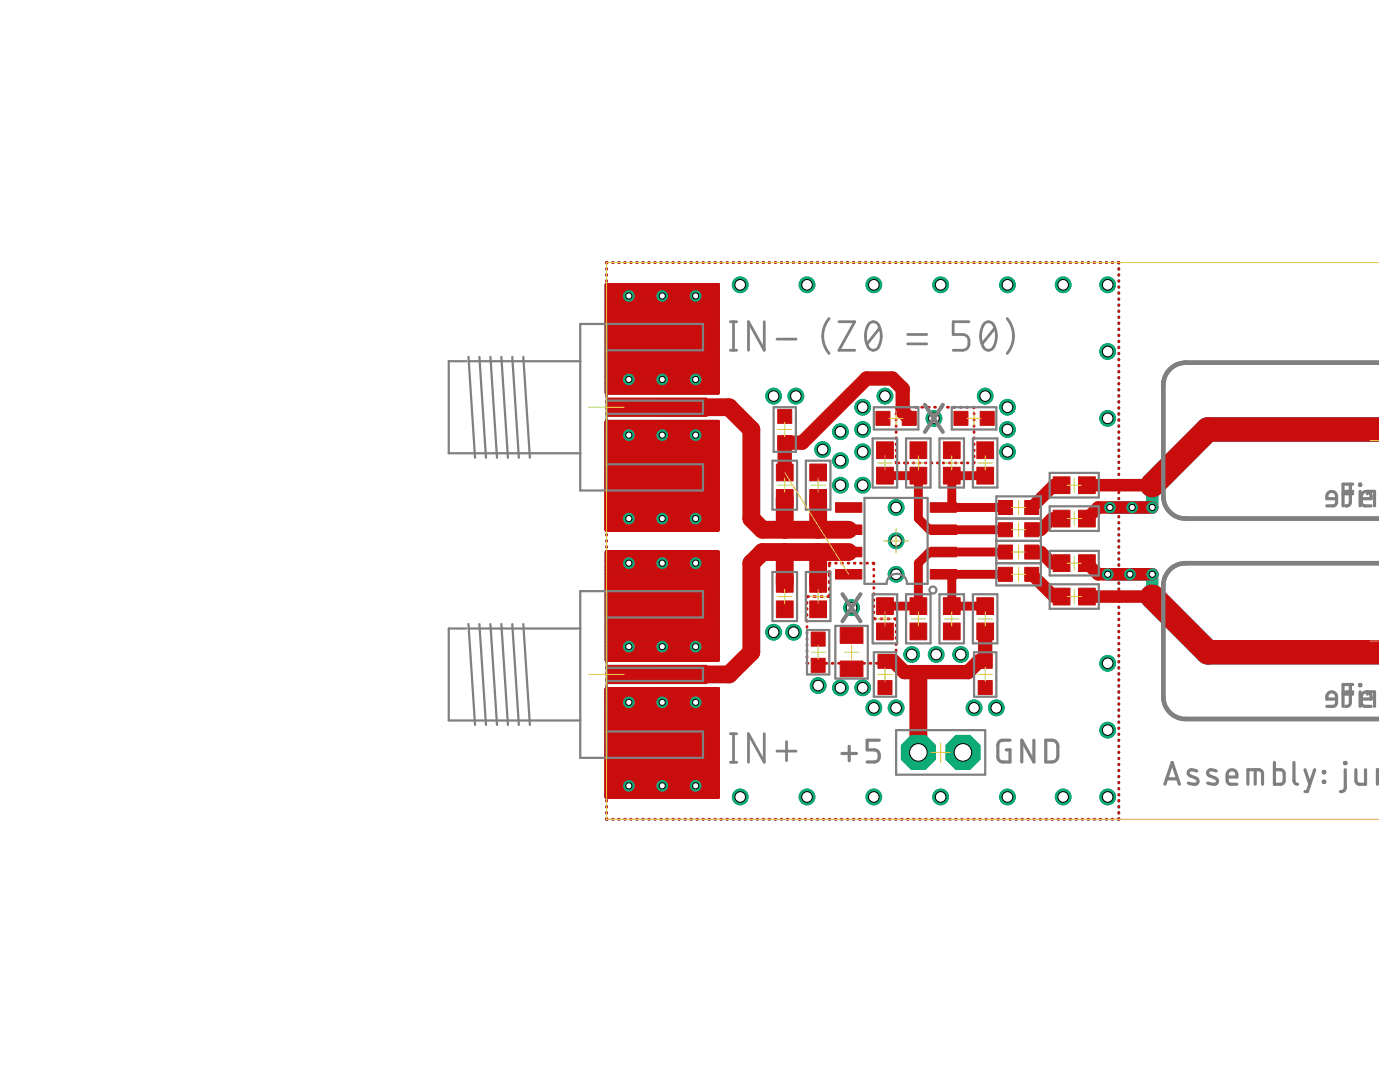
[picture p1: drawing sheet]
<svg xmlns="http://www.w3.org/2000/svg" width="279mm" height="216mm" viewBox="0 0 279 216" stroke-linecap="round" stroke-linejoin="round" font-family="sans-serif">
<path d="M273.4 87.9h1.9M273.4 127.9h1.9" fill="none" stroke="#afd134" stroke-width=".2"/>
<path d="M275.3 72.4h-38.7a4.5 4.5 0 0 0-4.4 4.4v22.2a4.5 4.5 0 0 0 4.4 4.5h38.7M275.3 112.4h-38.7a4.4 4.4 0 0 0-4.4 4.4v22.2a4.4 4.4 0 0 0 4.4 4.5h38.7" fill="none" stroke="#808080" stroke-width=".89"/>
<path d="M266.7 99.5h-1.9a1.02 1.02 0 0 1 .7-1.4 1.02 1.02 0 0 1 1.2 .9v1.2l-.3 .6-1.6 .1M268.5 98h1.5M269.5 96.6v3.9l-.3 .3-.7 .1M271.3 96.6h.3v.2h-.3zM271.4 98v2.9M272.9 98.5v-.5h1.4v2.9M266.7 139.5h-1.9a1.02 1.02 0 0 1 .7-1.4 1.02 1.02 0 0 1 1.2 .9v1.2l-.3 .6-.4 .1h-1.2M268.5 138h1.5M269.5 136.6v3.6a.79 .79 0 0 1-1 .7M271.3 136.6h.3v.2h-.3zM271.4 138v2.9M272.9 138.5v-.5h1.4v2.9" fill="none" stroke="#808080" stroke-width=".63"/>
<g fill="none" stroke="#0696d7" stroke-width=".72">
<path d="M121.1 56.8h22.2v21.6h-22.2zM121.1 59.5h22.2M121.1 58.9h22.2M121.1 58.2h22.2M121.1 57.5h22.2M121.1 77.9h22.2M121.1 77.2h22.2M121.1 76.5h22.2M121.1 75.8h22.2M121.1 75.2h22.2M121.1 74.5h22.2M121.1 73.8h22.2"/>
<path d="M121.1 73.1h22.2M121.1 72.5h22.2M121.1 71.8h22.2M121.1 71.1h22.2M121.1 70.4h22.2M121.1 69.7h22.2M121.1 69.1h22.2M121.1 68.4h22.2M121.1 67.7h22.2M121.1 67h22.2M121.1 66.3h22.2M121.1 65.7h22.2"/>
<path d="M121.1 65h22.2M121.1 64.3h22.2M121.1 63.6h22.2M121.1 62.9h22.2M121.1 62.3h22.2M121.1 61.6h22.2M121.1 60.9h22.2M121.1 60.2h22.2M121.1 84.2h22.2v21.5h-22.2zM121.1 99.6h22.2M121.1 98.9h22.2M121.1 98.3h22.2"/>
<path d="M121.1 97.6h22.2M121.1 96.9h22.2M121.1 96.2h22.2M121.1 95.5h22.2M121.1 94.9h22.2M121.1 94.2h22.2M121.1 93.5h22.2M121.1 92.8h22.2M121.1 92.2h22.2M121.1 91.5h22.2M121.1 90.8h22.2M121.1 90.1h22.2"/>
<path d="M121.1 89.4h22.2M121.1 88.8h22.2M121.1 88.1h22.2M121.1 87.4h22.2M121.1 86.7h22.2M121.1 86h22.2M121.1 85.4h22.2M121.1 84.7h22.2M121.1 110.2h22.2v21.5h-22.2zM121.1 120h22.2M121.1 119.3h22.2M121.1 118.6h22.2"/>
<path d="M121.1 118h22.2M121.1 117.3h22.2M121.1 116.6h22.2M121.1 115.9h22.2M121.1 115.3h22.2M121.1 114.6h22.2M121.1 113.9h22.2M121.1 113.2h22.2M121.1 112.5h22.2M121.1 111.8h22.2M121.1 111.2h22.2M121.1 110.5h22.2"/>
<path d="M121.1 105.1h22.2M121.1 104.4h22.2M121.1 103.7h22.2M121.1 103h22.2M121.1 102.3h22.2M121.1 101.7h22.2M121.1 101h22.2M121.1 100.3h22.2M121.1 137.5h22.2v21.5h-22.2zM121.1 139.7h22.2M121.1 139h22.2M121.1 138.3h22.2"/>
<path d="M121.1 137.7h22.2M121.1 131.6h22.2M121.1 130.9h22.2M121.1 130.2h22.2M121.1 129.5h22.2M121.1 128.8h22.2M121.1 128.1h22.2M121.1 127.5h22.2M121.1 126.8h22.2M121.1 126.1h22.2M121.1 125.4h22.2M121.1 124.8h22.2"/>
<path d="M121.1 124.1h22.2M121.1 123.4h22.2M121.1 122.7h22.2M121.1 122h22.2M121.1 121.3h22.2M121.1 120.7h22.2M121.1 158.7h22.2M121.1 158h22.2M121.1 157.4h22.2M121.1 156.7h22.2M121.1 156h22.2M121.1 155.3h22.2"/>
<path d="M121.1 154.6h22.2M121.1 154h22.2M121.1 153.3h22.2M121.1 152.6h22.2M121.1 151.9h22.2M121.1 151.2h22.2M121.1 150.6h22.2M121.1 149.9h22.2M121.1 149.2h22.2M121.1 148.5h22.2M121.1 147.8h22.2M121.1 147.2h22.2"/>
<path d="M121.1 146.5h22.2M121.1 145.8h22.2M121.1 145.1h22.2M121.1 144.4h22.2M121.1 143.8h22.2M121.1 143.1h22.2M121.1 142.4h22.2M121.1 141.7h22.2M121.1 141.1h22.2M121.1 140.4h22.2"/>
</g>
<g fill="none" stroke="#0696d7" stroke-width=".55">
<path d="M121.1 53.6v.1M121.1 54.8v.1M121.1 56v.1M121.1 57.2v.1M121.1 58.4v.1M121.1 59.6v.2M121.2 52.4l-.1 .1M122.3 52.4h.1M123.4 52.4h.2M124.7 52.4h.1M125.9 52.4h.1M127.1 52.4h.1"/>
<path d="M128.2 52.4h.2M129.5 52.4h.1M130.7 52.4h.1M131.9 52.4h.1M133.1 52.4h.1M134.3 52.4h.1M135.5 52.4h.1M136.7 52.4h.1M137.9 52.4h.1M139.1 52.4h.1M140.3 52.4h.1M141.5 52.4h.1"/>
<path d="M142.7 52.4h.1M143.9 52.4h.1M145.1 52.4h.1M146.3 52.4h.1M147.5 52.4h.1M148.7 52.4h.1M149.9 52.4h.1M151.1 52.4h.1M152.3 52.4h.1M153.5 52.4h.1M154.7 52.4h.1M155.9 52.4h.1"/>
<path d="M157.1 52.4h.1M158.3 52.4h.1M159.5 52.4h.1M160.7 52.4h.1M161.9 52.4h.1M163.1 52.4h.1M164.3 52.4h.1M165.5 52.4h.1M166.7 52.4h.1M167.9 52.4h.1M169.1 52.4h.1M170.3 52.4h.1"/>
<path d="M171.5 52.4h.1M172.7 52.4h.1M173.9 52.4h.1M175.1 52.4h.1M176.3 52.4h.1M177.5 52.4h.1M178.7 52.4h.1M179.9 52.4h.1M181.1 52.4h.2M182.3 52.4h.1M183.5 52.4h.1M184.7 52.4h.1"/>
<path d="M185.9 52.4h.1M187.1 52.4h.1M188.3 52.4h.1M189.5 52.4h.2M190.7 52.4h.1M191.9 52.4h.1M193.1 52.4h.2M194.3 52.4h.2M195.5 52.4h.1M196.7 52.4h.1M197.9 52.4h.2M199.1 52.4h.2"/>
<path d="M200.3 52.4h.1M201.5 52.4h.2M202.7 52.4h.2M203.9 52.4h.2M205.1 52.4h.2M206.3 52.4h.2M207.5 52.4h.2M208.7 52.4h.2M209.9 52.4h.2M211.1 52.4h.2M212.3 52.4h.2M213.5 52.4h.2"/>
<path d="M214.7 52.4h.2M215.9 52.4h.2M217.1 52.4h.2M218.3 52.4h.2M219.5 52.4h.2M220.7 52.4h.2M221.9 52.4h.2M223.1 52.4l.2 .1M223.3 53.6v.1M223.3 54.8v.1M223.3 56v.1M223.3 57.2v.1"/>
<path d="M223.3 58.4v.1M223.3 59.6v.2M121.1 60.8v.2M121.1 62v.2M121.1 63.2v.2M121.1 64.4v.2M121.1 65.6v.2M121.1 66.8v.2M121.1 68.1v.1M121.1 69.3v.1M121.1 70.5v.1M121.1 71.7v.1"/>
<path d="M121.1 72.9v.1M121.1 74.1v.1M121.1 75.3v.1M121.1 76.5v.1M121.1 77.7v.2M121.1 78.9v.2M223.3 60.8v.2M223.3 62v.2M223.3 63.2v.2M223.3 64.4v.2M223.3 65.6v.2M223.3 66.8v.2"/>
<path d="M223.3 68.1v.1M223.3 69.3v.1M223.3 70.5v.1M223.3 71.7v.1M223.3 72.9v.1M223.3 74.1v.1M223.3 75.3v.1M223.3 76.5v.1M223.3 77.7v.2M223.3 78.9v.2M121.1 80.1v.2M121.1 81.3v.2"/>
<path d="M121.1 82.5v.2M121.1 83.7v.2M121.1 84.9v.2M121.1 86.1v.2M121.1 87.4v.1M121.1 88.6v.1M121.1 89.8v.1M121.1 91v.1M121.1 92.2v.1M121.1 93.4v.1M121.1 94.6v.1M121.1 95.8v.1"/>
<path d="M121.1 97v.1M121.1 98.2v.1M121.1 99.4v.1M223.3 80.1v.2M223.3 81.3v.2M223.3 82.5v.2M223.3 83.7v.2M223.3 84.9v.2M223.3 86.1v.2M223.3 87.4v.1M223.3 88.6v.1M223.3 89.8v.1"/>
<path d="M223.3 91v.1M223.3 92.2v.1M223.3 93.4v.1M223.3 94.6v.1M223.3 95.8v.1M223.3 97v.1M223.3 98.2v.1M223.3 99.4v.1M121.1 100.6v.2M121.1 101.8v.2M121.1 103v.2M121.1 104.2v.2"/>
<path d="M121.1 105.5v.1M121.1 106.7v.1M121.1 107.9v.1M121.1 109.1v.1M121.1 110.3v.1M121.1 111.5v.1M121.1 112.7v.1M121.1 113.9v.1M121.1 115.1v.1M121.1 116.3v.1M121.1 117.5v.1M121.1 118.7v.2"/>
<path d="M121.1 119.9v.2M223.3 100.6v.2M223.3 101.8v.2M223.3 103v.2M223.3 104.2v.2M223.3 105.5v.1M223.3 106.7v.1M223.3 107.9v.1M223.3 109.1v.1M223.3 110.3v.1M223.3 111.5v.1M223.3 112.7v.1"/>
<path d="M223.3 113.9v.1M223.3 115.1v.1M223.3 116.3v.1M223.3 117.5v.1M223.3 118.7v.2M223.3 119.9v.2M121.1 121.1v.2M121.1 122.3v.2M121.1 123.5v.2M121.1 124.7v.2M121.1 125.9v.2M121.1 127.1v.2"/>
<path d="M121.1 128.4v.1M121.1 129.6v.1M121.1 130.8v.1M121.1 132v.1M121.1 133.2v.1M121.1 134.4v.1M121.1 135.6v.1M121.1 136.8v.1M121.1 138v.2M121.1 139.2v.2M223.3 121.1v.2M223.3 122.3v.2"/>
<path d="M223.3 123.5v.2M223.3 124.7v.2M223.3 125.9v.2M223.3 127.1v.2M223.3 128.4v.1M223.3 129.6v.1M223.3 130.8v.1M223.3 132v.1M223.3 133.2v.1M223.3 134.4v.1M223.3 135.6v.1M223.3 136.8v.1"/>
<path d="M223.3 138v.2M223.3 139.2v.2M121.1 140.4v.1M121.1 141.6v.2M121.1 142.8v.2M121.1 144v.2M121.1 145.2v.2M121.1 146.5v.1M121.1 147.7v.1M121.1 148.9v.1M121.1 150.1v.1M121.1 151.3v.1"/>
<path d="M121.1 152.5v.1M121.1 153.7v.1M121.1 154.9v.1M121.1 156.1v.1M121.1 157.3v.1M121.1 158.5v.1M121.1 159.7v.2M223.3 140.4v.1M223.3 141.6v.2M223.3 142.8v.2M223.3 144v.2M223.3 145.2v.2"/>
<path d="M223.3 146.5v.1M223.3 147.7v.1M223.3 148.9v.1M223.3 150.1v.1M223.3 151.3v.1M223.3 152.5v.1M223.3 153.7v.1M223.3 154.9v.1M223.3 156.1v.1M223.3 157.3v.1M223.3 158.5v.1M223.3 159.7v.2"/>
<path d="M121.1 163.3l.1 .2M121.1 160.9v.2M121.1 162.1v.2M122.3 163.5h.1M123.4 163.5h.2M124.7 163.5h.1M125.9 163.5h.1M127.1 163.5h.1M128.2 163.5h.2M129.5 163.5h.1M130.7 163.5h.1M131.9 163.5h.1"/>
<path d="M133.1 163.5h.1M134.3 163.5h.1M135.5 163.5h.1M136.7 163.5h.1M137.9 163.5h.1M139.1 163.5h.1M140.3 163.5h.1M141.5 163.5h.1M142.7 163.5h.1M143.9 163.5h.1M145.1 163.5h.1M146.3 163.5h.1"/>
<path d="M147.5 163.5h.1M148.7 163.5h.1M149.9 163.5h.1M151.1 163.5h.1M152.3 163.5h.1M153.5 163.5h.1M154.7 163.5h.1M155.9 163.5h.1M157.1 163.5h.1M158.3 163.5h.1M159.5 163.5h.1M160.7 163.5h.1"/>
<path d="M161.9 163.5h.1M163.1 163.5h.1M164.3 163.5h.1M165.5 163.5h.1M166.7 163.5h.1M167.9 163.5h.1M169.1 163.5h.1M170.3 163.5h.1M171.5 163.5h.1M172.7 163.5h.1M173.9 163.5h.1M175.1 163.5h.1"/>
<path d="M176.3 163.5h.1M177.5 163.5h.1M178.7 163.5h.1M179.9 163.5h.1M181.1 163.5h.2M182.3 163.5h.1M183.5 163.5h.1M184.7 163.5h.1M185.9 163.5h.1M187.1 163.5h.1M188.3 163.5h.1M189.5 163.5h.2"/>
<path d="M190.7 163.5h.1M191.9 163.5h.1M193.1 163.5h.2M194.3 163.5h.2M195.5 163.5h.1M196.7 163.5h.1M197.9 163.5h.2M199.1 163.5h.2M200.3 163.5h.1M201.5 163.5h.2M202.7 163.5h.2M203.9 163.5h.2"/>
<path d="M205.1 163.5h.2M206.3 163.5h.2M207.5 163.5h.2M208.7 163.5h.2M209.9 163.5h.2M211.1 163.5h.2M212.3 163.5h.2M213.5 163.5h.2M214.7 163.5h.2M215.9 163.5h.2M217.1 163.5h.2M218.3 163.5h.2"/>
<path d="M219.5 163.5h.2M220.7 163.5h.2M221.9 163.5h.2M223.3 163.3v.2h-.2M223.3 160.9v.2M223.3 162.1v.2"/>
</g>
<path d="M230 96.8v4.5h-8.5M221.1 114.6h8.9v4.4" fill="none" stroke="#0696d7" stroke-width="2.5"/>
<path d="M275.3 85.7h-34.3l-11 11.1M230 119l11 11.2h34.3" fill="none" stroke="#0696d7" stroke-width="4.9"/>
<circle cx="125.5" cy="140.1" r="1.06" fill="#0dab76" stroke="#0dab76" stroke-width=".2"/>
<circle cx="125.5" cy="140.1" r=".61" fill="#fff" stroke="#000" stroke-width=".2"/>
<circle cx="132.2" cy="140.1" r="1.06" fill="#0dab76" stroke="#0dab76" stroke-width=".2"/>
<circle cx="132.2" cy="140.1" r=".61" fill="#fff" stroke="#000" stroke-width=".2"/>
<circle cx="138.8" cy="140.1" r="1.06" fill="#0dab76" stroke="#0dab76" stroke-width=".2"/>
<circle cx="138.8" cy="140.1" r=".61" fill="#fff" stroke="#000" stroke-width=".2"/>
<circle cx="132.2" cy="129" r="1.06" fill="#0dab76" stroke="#0dab76" stroke-width=".2"/>
<circle cx="132.2" cy="129" r=".61" fill="#fff" stroke="#000" stroke-width=".2"/>
<circle cx="125.5" cy="129" r="1.06" fill="#0dab76" stroke="#0dab76" stroke-width=".2"/>
<circle cx="125.5" cy="129" r=".61" fill="#fff" stroke="#000" stroke-width=".2"/>
<circle cx="138.8" cy="129" r="1.06" fill="#0dab76" stroke="#0dab76" stroke-width=".2"/>
<circle cx="138.8" cy="129" r=".61" fill="#fff" stroke="#000" stroke-width=".2"/>
<circle cx="138.8" cy="156.8" r="1.06" fill="#0dab76" stroke="#0dab76" stroke-width=".2"/>
<circle cx="138.8" cy="156.8" r=".61" fill="#fff" stroke="#000" stroke-width=".2"/>
<circle cx="132.2" cy="156.8" r="1.06" fill="#0dab76" stroke="#0dab76" stroke-width=".2"/>
<circle cx="132.2" cy="156.8" r=".61" fill="#fff" stroke="#000" stroke-width=".2"/>
<circle cx="125.5" cy="156.8" r="1.06" fill="#0dab76" stroke="#0dab76" stroke-width=".2"/>
<circle cx="125.5" cy="156.8" r=".61" fill="#fff" stroke="#000" stroke-width=".2"/>
<circle cx="138.8" cy="112.4" r="1.06" fill="#0dab76" stroke="#0dab76" stroke-width=".2"/>
<circle cx="138.8" cy="112.4" r=".61" fill="#fff" stroke="#000" stroke-width=".2"/>
<circle cx="132.2" cy="112.4" r="1.06" fill="#0dab76" stroke="#0dab76" stroke-width=".2"/>
<circle cx="132.2" cy="112.4" r=".61" fill="#fff" stroke="#000" stroke-width=".2"/>
<circle cx="125.5" cy="112.4" r="1.06" fill="#0dab76" stroke="#0dab76" stroke-width=".2"/>
<circle cx="125.5" cy="112.4" r=".61" fill="#fff" stroke="#000" stroke-width=".2"/>
<circle cx="125.5" cy="86.8" r="1.06" fill="#0dab76" stroke="#0dab76" stroke-width=".2"/>
<circle cx="125.5" cy="86.8" r=".61" fill="#fff" stroke="#000" stroke-width=".2"/>
<circle cx="132.2" cy="86.8" r="1.06" fill="#0dab76" stroke="#0dab76" stroke-width=".2"/>
<circle cx="132.2" cy="86.8" r=".61" fill="#fff" stroke="#000" stroke-width=".2"/>
<circle cx="138.8" cy="86.8" r="1.06" fill="#0dab76" stroke="#0dab76" stroke-width=".2"/>
<circle cx="138.8" cy="86.8" r=".61" fill="#fff" stroke="#000" stroke-width=".2"/>
<circle cx="132.2" cy="75.7" r="1.06" fill="#0dab76" stroke="#0dab76" stroke-width=".2"/>
<circle cx="132.2" cy="75.7" r=".61" fill="#fff" stroke="#000" stroke-width=".2"/>
<circle cx="125.5" cy="75.7" r="1.06" fill="#0dab76" stroke="#0dab76" stroke-width=".2"/>
<circle cx="125.5" cy="75.7" r=".61" fill="#fff" stroke="#000" stroke-width=".2"/>
<circle cx="138.8" cy="75.7" r="1.06" fill="#0dab76" stroke="#0dab76" stroke-width=".2"/>
<circle cx="138.8" cy="75.7" r=".61" fill="#fff" stroke="#000" stroke-width=".2"/>
<circle cx="138.8" cy="103.5" r="1.06" fill="#0dab76" stroke="#0dab76" stroke-width=".2"/>
<circle cx="138.8" cy="103.5" r=".61" fill="#fff" stroke="#000" stroke-width=".2"/>
<circle cx="132.2" cy="103.5" r="1.06" fill="#0dab76" stroke="#0dab76" stroke-width=".2"/>
<circle cx="132.2" cy="103.5" r=".61" fill="#fff" stroke="#000" stroke-width=".2"/>
<circle cx="125.5" cy="103.5" r="1.06" fill="#0dab76" stroke="#0dab76" stroke-width=".2"/>
<circle cx="125.5" cy="103.5" r=".61" fill="#fff" stroke="#000" stroke-width=".2"/>
<circle cx="138.8" cy="59.1" r="1.06" fill="#0dab76" stroke="#0dab76" stroke-width=".2"/>
<circle cx="138.8" cy="59.1" r=".61" fill="#fff" stroke="#000" stroke-width=".2"/>
<circle cx="132.2" cy="59.1" r="1.06" fill="#0dab76" stroke="#0dab76" stroke-width=".2"/>
<circle cx="132.2" cy="59.1" r=".61" fill="#fff" stroke="#000" stroke-width=".2"/>
<circle cx="125.5" cy="59.1" r="1.06" fill="#0dab76" stroke="#0dab76" stroke-width=".2"/>
<circle cx="125.5" cy="59.1" r=".61" fill="#fff" stroke="#000" stroke-width=".2"/>
<circle cx="192.2" cy="150.1" r="3.7" fill="#0dab76" stroke="#0dab76" stroke-width=".2"/>
<circle cx="192.2" cy="150.1" r="1.76" fill="#fff" stroke="#000" stroke-width=".2"/>
<circle cx="183.3" cy="150.1" r="3.7" fill="#0dab76" stroke="#0dab76" stroke-width=".2"/>
<circle cx="183.3" cy="150.1" r="1.76" fill="#fff" stroke="#000" stroke-width=".2"/>
<circle cx="147.7" cy="56.8" r="1.57" fill="#0dab76" stroke="#0dab76" stroke-width=".2"/>
<circle cx="147.7" cy="56.8" r="1.06" fill="#fff" stroke="#000" stroke-width=".2"/>
<circle cx="161.1" cy="56.8" r="1.57" fill="#0dab76" stroke="#0dab76" stroke-width=".2"/>
<circle cx="161.1" cy="56.8" r="1.06" fill="#fff" stroke="#000" stroke-width=".2"/>
<circle cx="174.4" cy="56.8" r="1.57" fill="#0dab76" stroke="#0dab76" stroke-width=".2"/>
<circle cx="174.4" cy="56.8" r="1.06" fill="#fff" stroke="#000" stroke-width=".2"/>
<circle cx="187.7" cy="56.8" r="1.57" fill="#0dab76" stroke="#0dab76" stroke-width=".2"/>
<circle cx="187.7" cy="56.8" r="1.06" fill="#fff" stroke="#000" stroke-width=".2"/>
<circle cx="201.1" cy="56.8" r="1.57" fill="#0dab76" stroke="#0dab76" stroke-width=".2"/>
<circle cx="201.1" cy="56.8" r="1.06" fill="#fff" stroke="#000" stroke-width=".2"/>
<circle cx="221.1" cy="56.8" r="1.57" fill="#0dab76" stroke="#0dab76" stroke-width=".2"/>
<circle cx="221.1" cy="56.8" r="1.06" fill="#fff" stroke="#000" stroke-width=".2"/>
<circle cx="221.1" cy="159" r="1.57" fill="#0dab76" stroke="#0dab76" stroke-width=".2"/>
<circle cx="221.1" cy="159" r="1.06" fill="#fff" stroke="#000" stroke-width=".2"/>
<circle cx="201.1" cy="159" r="1.57" fill="#0dab76" stroke="#0dab76" stroke-width=".2"/>
<circle cx="201.1" cy="159" r="1.06" fill="#fff" stroke="#000" stroke-width=".2"/>
<circle cx="187.7" cy="159" r="1.57" fill="#0dab76" stroke="#0dab76" stroke-width=".2"/>
<circle cx="187.7" cy="159" r="1.06" fill="#fff" stroke="#000" stroke-width=".2"/>
<circle cx="174.4" cy="159" r="1.57" fill="#0dab76" stroke="#0dab76" stroke-width=".2"/>
<circle cx="174.4" cy="159" r="1.06" fill="#fff" stroke="#000" stroke-width=".2"/>
<circle cx="161.1" cy="159" r="1.57" fill="#0dab76" stroke="#0dab76" stroke-width=".2"/>
<circle cx="161.1" cy="159" r="1.06" fill="#fff" stroke="#000" stroke-width=".2"/>
<circle cx="147.7" cy="159" r="1.57" fill="#0dab76" stroke="#0dab76" stroke-width=".2"/>
<circle cx="147.7" cy="159" r="1.06" fill="#fff" stroke="#000" stroke-width=".2"/>
<circle cx="221.1" cy="70.1" r="1.57" fill="#0dab76" stroke="#0dab76" stroke-width=".2"/>
<circle cx="221.1" cy="70.1" r="1.06" fill="#fff" stroke="#000" stroke-width=".2"/>
<circle cx="221.1" cy="83.5" r="1.57" fill="#0dab76" stroke="#0dab76" stroke-width=".2"/>
<circle cx="221.1" cy="83.5" r="1.06" fill="#fff" stroke="#000" stroke-width=".2"/>
<circle cx="221.1" cy="145.7" r="1.57" fill="#0dab76" stroke="#0dab76" stroke-width=".2"/>
<circle cx="221.1" cy="145.7" r="1.06" fill="#fff" stroke="#000" stroke-width=".2"/>
<circle cx="221.1" cy="132.4" r="1.57" fill="#0dab76" stroke="#0dab76" stroke-width=".2"/>
<circle cx="221.1" cy="132.4" r="1.06" fill="#fff" stroke="#000" stroke-width=".2"/>
<circle cx="212.2" cy="56.8" r="1.57" fill="#0dab76" stroke="#0dab76" stroke-width=".2"/>
<circle cx="212.2" cy="56.8" r="1.06" fill="#fff" stroke="#000" stroke-width=".2"/>
<circle cx="212.2" cy="159" r="1.57" fill="#0dab76" stroke="#0dab76" stroke-width=".2"/>
<circle cx="212.2" cy="159" r="1.06" fill="#fff" stroke="#000" stroke-width=".2"/>
<circle cx="194.4" cy="141.2" r="1.57" fill="#0dab76" stroke="#0dab76" stroke-width=".2"/>
<circle cx="194.4" cy="141.2" r="1.06" fill="#fff" stroke="#000" stroke-width=".2"/>
<circle cx="198.8" cy="141.2" r="1.57" fill="#0dab76" stroke="#0dab76" stroke-width=".2"/>
<circle cx="198.8" cy="141.2" r="1.06" fill="#fff" stroke="#000" stroke-width=".2"/>
<circle cx="174.4" cy="141.2" r="1.57" fill="#0dab76" stroke="#0dab76" stroke-width=".2"/>
<circle cx="174.4" cy="141.2" r="1.06" fill="#fff" stroke="#000" stroke-width=".2"/>
<circle cx="178.8" cy="141.2" r="1.57" fill="#0dab76" stroke="#0dab76" stroke-width=".2"/>
<circle cx="178.8" cy="141.2" r="1.06" fill="#fff" stroke="#000" stroke-width=".2"/>
<circle cx="172.2" cy="137.2" r="1.57" fill="#0dab76" stroke="#0dab76" stroke-width=".2"/>
<circle cx="172.2" cy="137.2" r="1.06" fill="#fff" stroke="#000" stroke-width=".2"/>
<circle cx="163.3" cy="136.8" r="1.57" fill="#0dab76" stroke="#0dab76" stroke-width=".2"/>
<circle cx="163.3" cy="136.8" r="1.06" fill="#fff" stroke="#000" stroke-width=".2"/>
<circle cx="154.4" cy="126.2" r="1.57" fill="#0dab76" stroke="#0dab76" stroke-width=".2"/>
<circle cx="154.4" cy="126.2" r="1.06" fill="#fff" stroke="#000" stroke-width=".2"/>
<circle cx="158.4" cy="126.2" r="1.57" fill="#0dab76" stroke="#0dab76" stroke-width=".2"/>
<circle cx="158.4" cy="126.2" r="1.06" fill="#fff" stroke="#000" stroke-width=".2"/>
<circle cx="164.2" cy="89.7" r="1.57" fill="#0dab76" stroke="#0dab76" stroke-width=".2"/>
<circle cx="164.2" cy="89.7" r="1.06" fill="#fff" stroke="#000" stroke-width=".2"/>
<circle cx="167.7" cy="91.9" r="1.57" fill="#0dab76" stroke="#0dab76" stroke-width=".2"/>
<circle cx="167.7" cy="91.9" r="1.06" fill="#fff" stroke="#000" stroke-width=".2"/>
<circle cx="154.4" cy="79" r="1.57" fill="#0dab76" stroke="#0dab76" stroke-width=".2"/>
<circle cx="154.4" cy="79" r="1.06" fill="#fff" stroke="#000" stroke-width=".2"/>
<circle cx="158.8" cy="79" r="1.57" fill="#0dab76" stroke="#0dab76" stroke-width=".2"/>
<circle cx="158.8" cy="79" r="1.06" fill="#fff" stroke="#000" stroke-width=".2"/>
<circle cx="172.2" cy="90.1" r="1.57" fill="#0dab76" stroke="#0dab76" stroke-width=".2"/>
<circle cx="172.2" cy="90.1" r="1.06" fill="#fff" stroke="#000" stroke-width=".2"/>
<circle cx="172.2" cy="85.7" r="1.57" fill="#0dab76" stroke="#0dab76" stroke-width=".2"/>
<circle cx="172.2" cy="85.7" r="1.06" fill="#fff" stroke="#000" stroke-width=".2"/>
<circle cx="172.2" cy="81.3" r="1.57" fill="#0dab76" stroke="#0dab76" stroke-width=".2"/>
<circle cx="172.2" cy="81.3" r="1.06" fill="#fff" stroke="#000" stroke-width=".2"/>
<circle cx="201.1" cy="81.3" r="1.57" fill="#0dab76" stroke="#0dab76" stroke-width=".2"/>
<circle cx="201.1" cy="81.3" r="1.06" fill="#fff" stroke="#000" stroke-width=".2"/>
<circle cx="201.1" cy="85.7" r="1.57" fill="#0dab76" stroke="#0dab76" stroke-width=".2"/>
<circle cx="201.1" cy="85.7" r="1.06" fill="#fff" stroke="#000" stroke-width=".2"/>
<circle cx="201.1" cy="90.1" r="1.57" fill="#0dab76" stroke="#0dab76" stroke-width=".2"/>
<circle cx="201.1" cy="90.1" r="1.06" fill="#fff" stroke="#000" stroke-width=".2"/>
<circle cx="181.9" cy="130.6" r="1.57" fill="#0dab76" stroke="#0dab76" stroke-width=".2"/>
<circle cx="181.9" cy="130.6" r="1.06" fill="#fff" stroke="#000" stroke-width=".2"/>
<circle cx="186.8" cy="130.6" r="1.57" fill="#0dab76" stroke="#0dab76" stroke-width=".2"/>
<circle cx="186.8" cy="130.6" r="1.06" fill="#fff" stroke="#000" stroke-width=".2"/>
<circle cx="191.7" cy="130.6" r="1.57" fill="#0dab76" stroke="#0dab76" stroke-width=".2"/>
<circle cx="191.7" cy="130.6" r="1.06" fill="#fff" stroke="#000" stroke-width=".2"/>
<circle cx="172.2" cy="96.8" r="1.57" fill="#0dab76" stroke="#0dab76" stroke-width=".2"/>
<circle cx="172.2" cy="96.8" r="1.06" fill="#fff" stroke="#000" stroke-width=".2"/>
<circle cx="167.7" cy="96.8" r="1.57" fill="#0dab76" stroke="#0dab76" stroke-width=".2"/>
<circle cx="167.7" cy="96.8" r="1.06" fill="#fff" stroke="#000" stroke-width=".2"/>
<circle cx="178.8" cy="101.3" r="1.57" fill="#0dab76" stroke="#0dab76" stroke-width=".2"/>
<circle cx="178.8" cy="101.3" r="1.06" fill="#fff" stroke="#000" stroke-width=".2"/>
<circle cx="178.8" cy="107.9" r="1.57" fill="#0dab76" stroke="#0dab76" stroke-width=".2"/>
<circle cx="178.8" cy="107.9" r="1.06" fill="#fff" stroke="#000" stroke-width=".2"/>
<circle cx="178.8" cy="114.6" r="1.57" fill="#0dab76" stroke="#0dab76" stroke-width=".2"/>
<circle cx="178.8" cy="114.6" r="1.06" fill="#fff" stroke="#000" stroke-width=".2"/>
<circle cx="167.7" cy="137.2" r="1.57" fill="#0dab76" stroke="#0dab76" stroke-width=".2"/>
<circle cx="167.7" cy="137.2" r="1.06" fill="#fff" stroke="#000" stroke-width=".2"/>
<circle cx="176.6" cy="79" r="1.57" fill="#0dab76" stroke="#0dab76" stroke-width=".2"/>
<circle cx="176.6" cy="79" r="1.06" fill="#fff" stroke="#000" stroke-width=".2"/>
<circle cx="196.6" cy="79" r="1.57" fill="#0dab76" stroke="#0dab76" stroke-width=".2"/>
<circle cx="196.6" cy="79" r="1.06" fill="#fff" stroke="#000" stroke-width=".2"/>
<circle cx="167.7" cy="86.1" r="1.57" fill="#0dab76" stroke="#0dab76" stroke-width=".2"/>
<circle cx="167.7" cy="86.1" r="1.06" fill="#fff" stroke="#000" stroke-width=".2"/>
<circle cx="169.9" cy="121.3" r="1.57" fill="#0dab76" stroke="#0dab76" stroke-width=".2"/>
<circle cx="169.9" cy="121.3" r="1.06" fill="#fff" stroke="#000" stroke-width=".2"/>
<circle cx="186.4" cy="83.5" r="1.57" fill="#0dab76" stroke="#0dab76" stroke-width=".2"/>
<circle cx="186.4" cy="83.5" r="1.06" fill="#fff" stroke="#000" stroke-width=".2"/>
<circle cx="221.5" cy="101.3" r="1.06" fill="#0dab76" stroke="#0dab76" stroke-width=".2"/>
<circle cx="221.5" cy="101.3" r=".61" fill="#fff" stroke="#000" stroke-width=".2"/>
<circle cx="226" cy="101.3" r="1.06" fill="#0dab76" stroke="#0dab76" stroke-width=".2"/>
<circle cx="226" cy="101.3" r=".61" fill="#fff" stroke="#000" stroke-width=".2"/>
<circle cx="230" cy="101.3" r="1.06" fill="#0dab76" stroke="#0dab76" stroke-width=".2"/>
<circle cx="230" cy="101.3" r=".61" fill="#fff" stroke="#000" stroke-width=".2"/>
<circle cx="230" cy="114.6" r="1.06" fill="#0dab76" stroke="#0dab76" stroke-width=".2"/>
<circle cx="230" cy="114.6" r=".61" fill="#fff" stroke="#000" stroke-width=".2"/>
<circle cx="225.5" cy="114.6" r="1.06" fill="#0dab76" stroke="#0dab76" stroke-width=".2"/>
<circle cx="225.5" cy="114.6" r=".61" fill="#fff" stroke="#000" stroke-width=".2"/>
<circle cx="221.1" cy="114.6" r="1.06" fill="#0dab76" stroke="#0dab76" stroke-width=".2"/>
<circle cx="221.1" cy="114.6" r=".61" fill="#fff" stroke="#000" stroke-width=".2"/>
<g fill="#c90d0c" stroke="#c90d0c" stroke-width=".2">
<path d="M199.3 113.2h2.8v2.8h-2.8z"/>
<path d="M204.5 113.2h2.8v2.8h-2.8z"/>
<path d="M199.3 108.8h2.8v2.7h-2.8z"/>
<path d="M204.5 108.8h2.8v2.7h-2.8z"/>
<path d="M199.3 104.3h2.8v2.8h-2.8z"/>
<path d="M204.5 104.3h2.8v2.8h-2.8z"/>
<path d="M199.3 99.9h2.8v2.8h-2.8z"/>
<path d="M204.5 99.9h2.8v2.8h-2.8z"/>
<path d="M185.7 113.6h5.2v1.9h-5.2z"/>
<path d="M185.7 109.2h5.2v1.9h-5.2z"/>
<path d="M185.7 104.8h5.2v1.9h-5.2z"/>
<path d="M185.7 100.3h5.2v1.9h-5.2z"/>
<path d="M166.8 100.3h5.2v1.9h-5.2z"/>
<path d="M166.8 104.8h5.2v1.9h-5.2z"/>
<path d="M166.8 109.2h5.2v1.9h-5.2z"/>
<path d="M166.8 113.6h5.2v1.9h-5.2z"/>
<path d="M121.1 132.8h20v3.6h-20z"/>
<path d="M121.1 115.7h22.2v8.9h-22.2z"/>
<path d="M121.1 144.6h22.2v8.9h-22.2z"/>
<path d="M121.1 79.4h20v3.7h-20z"/>
<path d="M121.1 62.4h22.2v8.9h-22.2z"/>
<path d="M121.1 91.3h22.2v8.9h-22.2z"/>
<path d="M194.9 124.3h3.4v3.4h-3.4z"/>
<path d="M194.9 119.3h3.4v3.3h-3.4z"/>
<path d="M210.2 110.7h3.3v3.3h-3.3z"/>
<path d="M215.2 110.7h3.4v3.3h-3.4z"/>
<path d="M210.2 101.8h3.3v3.4h-3.3z"/>
<path d="M215.2 101.8h3.4v3.4h-3.4z"/>
<path d="M210.2 95.1h3.3v3.4h-3.3z"/>
<path d="M215.2 95.1h3.4v3.4h-3.4z"/>
<path d="M154.9 92.6h3.4v3.3h-3.4z"/>
<path d="M154.9 97.7h3.4v3.3h-3.4z"/>
<path d="M161.6 119.9h3.4v3.4h-3.4z"/>
<path d="M161.6 114.8h3.4v3.4h-3.4z"/>
<path d="M161.6 97.7h3.4v3.3h-3.4z"/>
<path d="M161.6 92.6h3.4v3.3h-3.4z"/>
<path d="M154.9 114.8h3.4v3.4h-3.4z"/>
<path d="M154.9 119.9h3.4v3.4h-3.4z"/>
<path d="M174.9 124.3h3.4v3.4h-3.4z"/>
<path d="M174.9 119.3h3.4v3.3h-3.4z"/>
<path d="M181.6 88.2h3.4v3.3h-3.4z"/>
<path d="M181.6 93.2h3.4v3.4h-3.4z"/>
<path d="M188.3 88.2h3.3v3.3h-3.3z"/>
<path d="M188.3 93.2h3.3v3.4h-3.3z"/>
<path d="M188.3 119.3h3.3v3.3h-3.3z"/>
<path d="M188.3 124.3h3.3v3.4h-3.3z"/>
<path d="M181.6 119.3h3.4v3.3h-3.4z"/>
<path d="M181.6 124.3h3.4v3.4h-3.4z"/>
<path d="M174.9 93.2h3.4v3.4h-3.4z"/>
<path d="M174.9 88.2h3.4v3.3h-3.4z"/>
<path d="M194.9 93.2h3.4v3.4h-3.4z"/>
<path d="M194.9 88.2h3.4v3.3h-3.4z"/>
<path d="M210.2 117.4h3.3v3.3h-3.3z"/>
<path d="M215.2 117.4h3.4v3.3h-3.4z"/>
<path d="M195.6 82.1h2.8v2.8h-2.8z"/>
<path d="M190.4 82.1h2.8v2.8h-2.8z"/>
<path d="M155.2 81.7h2.8v2.8h-2.8z"/>
<path d="M155.2 86.9h2.8v2.8h-2.8z"/>
<path d="M167.7 131.9h4.5v3.1h-4.5z"/>
<path d="M167.7 125.2h4.5v3.2h-4.5z"/>
<path d="M161.9 131.4h2.8v2.8h-2.8z"/>
<path d="M161.9 126.1h2.8v2.8h-2.8z"/>
<path d="M195.2 135.8h2.8v2.8h-2.8z"/>
<path d="M195.2 130.6h2.8v2.7h-2.8z"/>
<path d="M174.8 82.1h2.8v2.8h-2.8z"/>
<path d="M180.1 82.1h2.8v2.8h-2.8z"/>
<path d="M175.2 135.8h2.8v2.8h-2.8z"/>
<path d="M175.2 130.6h2.8v2.7h-2.8z"/>
</g>
<g fill="none" stroke="#c90d0c" stroke-width=".72">
<path d="M121.1 56.8h22.2v21.6h-22.2zM121.1 59.5h22.2M121.1 58.9h22.2M121.1 58.2h22.2M121.1 57.5h22.2M121.1 77.9h22.2M121.1 77.2h22.2M121.1 76.5h22.2M121.1 75.8h22.2M121.1 75.2h22.2M121.1 74.5h22.2M121.1 73.8h22.2"/>
<path d="M121.1 73.1h22.2M121.1 72.5h22.2M121.1 71.8h22.2M121.1 71.1h22.2M121.1 70.4h22.2M121.1 69.7h22.2M121.1 69.1h22.2M121.1 68.4h22.2M121.1 67.7h22.2M121.1 67h22.2M121.1 66.3h22.2M121.1 65.7h22.2"/>
<path d="M121.1 65h22.2M121.1 64.3h22.2M121.1 63.6h22.2M121.1 62.9h22.2M121.1 62.3h22.2M121.1 61.6h22.2M121.1 60.9h22.2M121.1 60.2h22.2M121.1 84.2h22.2v21.5h-22.2zM121.1 99.6h22.2M121.1 98.9h22.2M121.1 98.3h22.2"/>
<path d="M121.1 97.6h22.2M121.1 96.9h22.2M121.1 96.2h22.2M121.1 95.5h22.2M121.1 94.9h22.2M121.1 94.2h22.2M121.1 93.5h22.2M121.1 92.8h22.2M121.1 92.2h22.2M121.1 91.5h22.2M121.1 90.8h22.2M121.1 90.1h22.2"/>
<path d="M121.1 89.4h22.2M121.1 88.8h22.2M121.1 88.1h22.2M121.1 87.4h22.2M121.1 86.7h22.2M121.1 86h22.2M121.1 85.4h22.2M121.1 84.7h22.2M121.1 110.2h22.2v21.5h-22.2zM121.1 120h22.2M121.1 119.3h22.2M121.1 118.6h22.2"/>
<path d="M121.1 118h22.2M121.1 117.3h22.2M121.1 116.6h22.2M121.1 115.9h22.2M121.1 115.3h22.2M121.1 114.6h22.2M121.1 113.9h22.2M121.1 113.2h22.2M121.1 112.5h22.2M121.1 111.8h22.2M121.1 111.2h22.2M121.1 110.5h22.2"/>
<path d="M121.1 105.1h22.2M121.1 104.4h22.2M121.1 103.7h22.2M121.1 103h22.2M121.1 102.3h22.2M121.1 101.7h22.2M121.1 101h22.2M121.1 100.3h22.2M121.1 137.5h22.2v21.5h-22.2zM121.1 131.6h22.2M121.1 130.9h22.2M121.1 130.2h22.2"/>
<path d="M121.1 129.5h22.2M121.1 128.8h22.2M121.1 128.1h22.2M121.1 127.5h22.2M121.1 126.8h22.2M121.1 126.1h22.2M121.1 125.4h22.2M121.1 124.8h22.2M121.1 124.1h22.2M121.1 123.4h22.2M121.1 122.7h22.2M121.1 122h22.2"/>
<path d="M121.1 121.3h22.2M121.1 120.7h22.2M121.1 139.7h22.2M121.1 139h22.2M121.1 138.3h22.2M121.1 137.7h22.2M121.1 158.7h22.2M121.1 158h22.2M121.1 157.4h22.2M121.1 156.7h22.2M121.1 156h22.2M121.1 155.3h22.2"/>
<path d="M121.1 154.6h22.2M121.1 154h22.2M121.1 153.3h22.2M121.1 152.6h22.2M121.1 151.9h22.2M121.1 151.2h22.2M121.1 150.6h22.2M121.1 149.9h22.2M121.1 149.2h22.2M121.1 148.5h22.2M121.1 147.8h22.2M121.1 147.2h22.2"/>
<path d="M121.1 146.5h22.2M121.1 145.8h22.2M121.1 145.1h22.2M121.1 144.4h22.2M121.1 143.8h22.2M121.1 143.1h22.2M121.1 142.4h22.2M121.1 141.7h22.2M121.1 141.1h22.2M121.1 140.4h22.2"/>
</g>
<g fill="none" stroke="#c90d0c" stroke-width=".55">
<path d="M121.1 53.6v.1M121.1 54.8v.1M121.1 56v.1M121.1 57.2v.1M121.1 58.4v.1M121.1 59.6v.2M121.2 52.4l-.1 .1M122.3 52.4h.1M123.4 52.4h.2M124.7 52.4h.1M125.9 52.4h.1M127.1 52.4h.1"/>
<path d="M128.2 52.4h.2M129.5 52.4h.1M130.7 52.4h.1M131.9 52.4h.1M133.1 52.4h.1M134.3 52.4h.1M135.5 52.4h.1M136.7 52.4h.1M137.9 52.4h.1M139.1 52.4h.1M140.3 52.4h.1M141.5 52.4h.1"/>
<path d="M142.7 52.4h.1M143.9 52.4h.1M145.1 52.4h.1M146.3 52.4h.1M147.5 52.4h.1M148.7 52.4h.1M149.9 52.4h.1M151.1 52.4h.1M152.3 52.4h.1M153.5 52.4h.1M154.7 52.4h.1M155.9 52.4h.1"/>
<path d="M157.1 52.4h.1M158.3 52.4h.1M159.5 52.4h.1M160.7 52.4h.1M161.9 52.4h.1M163.1 52.4h.1M164.3 52.4h.1M165.5 52.4h.1M166.7 52.4h.1M167.9 52.4h.1M169.1 52.4h.1M170.3 52.4h.1"/>
<path d="M171.5 52.4h.1M172.7 52.4h.1M173.9 52.4h.1M175.1 52.4h.1M176.3 52.4h.1M177.5 52.4h.1M178.7 52.4h.1M179.9 52.4h.1M181.1 52.4h.2M182.3 52.4h.1M183.5 52.4h.1M184.7 52.4h.1"/>
<path d="M185.9 52.4h.1M187.1 52.4h.1M188.3 52.4h.1M189.5 52.4h.2M190.7 52.4h.1M191.9 52.4h.1M193.1 52.4h.2M194.3 52.4h.2M195.5 52.4h.1M196.7 52.4h.1M197.9 52.4h.2M199.1 52.4h.2"/>
<path d="M200.3 52.4h.1M201.5 52.4h.2M202.7 52.4h.2M203.9 52.4h.2M205.1 52.4h.2M206.3 52.4h.2M207.5 52.4h.2M208.7 52.4h.2M209.9 52.4h.2M211.1 52.4h.2M212.3 52.4h.2M213.5 52.4h.2"/>
<path d="M214.7 52.4h.2M215.9 52.4h.2M217.1 52.4h.2M218.3 52.4h.2M219.5 52.4h.2M220.7 52.4h.2M221.9 52.4h.2M223.1 52.4l.2 .1M223.3 53.6v.1M223.3 54.8v.1M223.3 56v.1M223.3 57.2v.1"/>
<path d="M223.3 58.4v.1M223.3 59.6v.2M121.1 60.8v.2M121.1 62v.2M121.1 63.2v.2M121.1 64.4v.2M121.1 65.6v.2M121.1 66.8v.2M121.1 68.1v.1M121.1 69.3v.1M121.1 70.5v.1M121.1 71.7v.1"/>
<path d="M121.1 72.9v.1M121.1 74.1v.1M121.1 75.3v.1M121.1 76.5v.1M121.1 77.7v.2M121.1 78.9v.2M223.3 60.8v.2M223.3 62v.2M223.3 63.2v.2M223.3 64.4v.2M223.3 65.6v.2M223.3 66.8v.2"/>
<path d="M223.3 68.1v.1M223.3 69.3v.1M223.3 70.5v.1M223.3 71.7v.1M223.3 72.9v.1M223.3 74.1v.1M223.3 75.3v.1M223.3 76.5v.1M223.3 77.7v.2M223.3 78.9v.2M121.1 80.1v.2M121.1 81.3v.2"/>
<path d="M121.1 82.5v.2M121.1 83.7v.2M121.1 84.9v.2M121.1 86.1v.2M121.1 87.4v.1M121.1 88.6v.1M121.1 89.8v.1M121.1 91v.1M121.1 92.2v.1M121.1 93.4v.1M121.1 94.6v.1M121.1 95.8v.1"/>
<path d="M121.1 97v.1M121.1 98.2v.1M121.1 99.4v.1M178.8 82.5v.1M178.8 83.7v.1M178.8 84.9v.2M178.8 86.1v.2M178.8 87.4v.1M178.8 88.6v.1M178.8 89.8v.1M178.8 91v.2M178.8 92.2v.2h.6"/>
<path d="M179 81.3h-.2v.1M180.1 81.3h.2M180.5 92.4h.7M181.4 81.3h.2M182.2 92.4h.2M182.7 81.3h.2M183.5 92.4h.1M183.9 81.3h.2M184.7 92.4h.1M185.2 81.3h.2M185.9 92.4h.1M186.5 81.3h.2"/>
<path d="M187 92.4h.2M187.8 81.3h.2M188.3 92.4h.1M189.1 81.3h.2M189.5 92.4h.1M190.3 81.3h.2M190.6 92.4h.2M191.6 81.3h.2M191.9 92.4h.1M192.9 81.3h.2M193.1 92.4h.1M194.2 81.3h.2v.1"/>
<path d="M194.4 92.2v.2h-.2M194.4 82.5v.1M194.4 83.7v.1M194.4 84.9v.2M194.4 86.1v.2M194.4 87.4v.1M194.4 88.6v.1M194.4 89.8v.1M194.4 91v.2M223.3 80.1v.2M223.3 81.3v.2M223.3 82.5v.2"/>
<path d="M223.3 83.7v.2M223.3 84.9v.2M223.3 86.1v.2M223.3 87.4v.1M223.3 88.6v.1M223.3 89.8v.1M223.3 91v.1M223.3 92.2v.1M223.3 93.4v.1M223.3 94.6v.1M223.3 95.8v.1M223.3 97v.1"/>
<path d="M223.3 98.2v.1M223.3 99.4v.1M121.1 100.6v.2M121.1 101.8v.2M121.1 103v.2M121.1 104.2v.2M121.1 105.5v.1M121.1 106.7v.1M121.1 107.9v.1M121.1 109.1v.1M121.1 110.3v.1M121.1 111.5v.1"/>
<path d="M121.1 112.7v.1M121.1 113.9v.1M121.1 115.1v.1M121.1 116.3v.1M121.1 117.5v.1M121.1 118.7v.2M121.1 119.9v.2M161.4 119h-.3v.2M162.4 119h.4M163.8 119h.3M165.5 114v.9M165.5 116v.3"/>
<path d="M165.5 117.3v.4M165.5 118.7v.3h-.3M165.7 112.4h-.2v.5M166.8 112.4h.1M168 112.4h.2M169.2 112.4h.2M170.5 112.4h.1M171.7 112.4h.2M173 112.4h.1M174.2 112.4h.2v.1M174.4 113.6v.1M174.4 114.8v.2"/>
<path d="M174.4 116v.2M174.4 117.2v.2M174.4 118.4v.2M174.4 119.7v.1M223.3 100.6v.2M223.3 101.8v.2M223.3 103v.2M223.3 104.2v.2M223.3 105.5v.1M223.3 106.7v.1M223.3 107.9v.1M223.3 109.1v.1"/>
<path d="M223.3 110.3v.1M223.3 111.5v.1M223.3 112.7v.1M223.3 113.9v.1M223.3 115.1v.1M223.3 116.3v.1M223.3 117.5v.1M223.3 118.7v.2M223.3 119.9v.2M121.1 121.1v.2M121.1 122.3v.2M121.1 123.5v.2"/>
<path d="M121.1 124.7v.2M121.1 125.9v.2M121.1 127.1v.2M121.1 128.4v.1M121.1 129.6v.1M121.1 130.8v.1M121.1 132v.1M121.1 133.2v.1M121.1 134.4v.1M121.1 135.6v.1M121.1 136.8v.1M121.1 138v.2"/>
<path d="M121.1 139.2v.2M161.1 120.2v.2M161.1 121.4v.2M161.1 122.6v.2M161.1 123.8v.2M161.1 125v.2M161.1 126.2v.2M161.1 127.4v.2M161.1 128.6v.2M161.1 129.8v.2M161.1 131v.2M161.1 132.2v.2h.1"/>
<path d="M162.3 132.4h.2M163.6 132.4h.1M164.8 132.4h.2M166.1 132.4h.2M167.3 132.4h.2M168.6 132.4h.2M169.8 132.4h.2M171.1 132.4h.2M172.4 132.4h.2M173.6 132.4h.2M174.4 123.3v.2h.3M174.4 120.9v.2"/>
<path d="M174.4 122.1v.2M174.9 132.4h.2M175.8 123.5h.3M176.1 132.4h.2M177.1 123.5h.4M177.4 132.4h.2M178.5 123.5h.3v.2M178.8 132.2v.2h-.2M178.8 124.7v.2M178.8 126v.2M178.8 127.2v.2M178.8 128.5v.1"/>
<path d="M178.8 129.7v.2M178.8 130.9v.2M223.3 121.1v.2M223.3 122.3v.2M223.3 123.5v.2M223.3 124.7v.2M223.3 125.9v.2M223.3 127.1v.2M223.3 128.4v.1M223.3 129.6v.1M223.3 130.8v.1M223.3 132v.1"/>
<path d="M223.3 133.2v.1M223.3 134.4v.1M223.3 135.6v.1M223.3 136.8v.1M223.3 138v.2M223.3 139.2v.2M121.1 140.4v.1M121.1 141.6v.2M121.1 142.8v.2M121.1 144v.2M121.1 145.2v.2M121.1 146.5v.1"/>
<path d="M121.1 147.7v.1M121.1 148.9v.1M121.1 150.1v.1M121.1 151.3v.1M121.1 152.5v.1M121.1 153.7v.1M121.1 154.9v.1M121.1 156.1v.1M121.1 157.3v.1M121.1 158.5v.1M121.1 159.7v.2M223.3 140.4v.1"/>
<path d="M223.3 141.6v.2M223.3 142.8v.2M223.3 144v.2M223.3 145.2v.2M223.3 146.5v.1M223.3 147.7v.1M223.3 148.9v.1M223.3 150.1v.1M223.3 151.3v.1M223.3 152.5v.1M223.3 153.7v.1M223.3 154.9v.1"/>
<path d="M223.3 156.1v.1M223.3 157.3v.1M223.3 158.5v.1M223.3 159.7v.2M121.1 163.3l.1 .2M121.1 160.9v.2M121.1 162.1v.2M122.3 163.5h.1M123.4 163.5h.2M124.7 163.5h.1M125.9 163.5h.1M127.1 163.5h.1"/>
<path d="M128.2 163.5h.2M129.5 163.5h.1M130.7 163.5h.1M131.9 163.5h.1M133.1 163.5h.1M134.3 163.5h.1M135.5 163.5h.1M136.7 163.5h.1M137.9 163.5h.1M139.1 163.5h.1M140.3 163.5h.1M141.5 163.5h.1"/>
<path d="M142.7 163.5h.1M143.9 163.5h.1M145.1 163.5h.1M146.3 163.5h.1M147.5 163.5h.1M148.7 163.5h.1M149.9 163.5h.1M151.1 163.5h.1M152.3 163.5h.1M153.5 163.5h.1M154.7 163.5h.1M155.9 163.5h.1"/>
<path d="M157.1 163.5h.1M158.3 163.5h.1M159.5 163.5h.1M160.7 163.5h.1M161.9 163.5h.1M163.1 163.5h.1M164.3 163.5h.1M165.5 163.5h.1M166.7 163.5h.1M167.9 163.5h.1M169.1 163.5h.1M170.3 163.5h.1"/>
<path d="M171.5 163.5h.1M172.7 163.5h.1M173.9 163.5h.1M175.1 163.5h.1M176.3 163.5h.1M177.5 163.5h.1M178.7 163.5h.1M179.9 163.5h.1M181.1 163.5h.2M182.3 163.5h.1M183.5 163.5h.1M184.7 163.5h.1"/>
<path d="M185.9 163.5h.1M187.1 163.5h.1M188.3 163.5h.1M189.5 163.5h.2M190.7 163.5h.1M191.9 163.5h.1M193.1 163.5h.2M194.3 163.5h.2M195.5 163.5h.1M196.7 163.5h.1M197.9 163.5h.2M199.1 163.5h.2"/>
<path d="M200.3 163.5h.1M201.5 163.5h.2M202.7 163.5h.2M203.9 163.5h.2M205.1 163.5h.2M206.3 163.5h.2M207.5 163.5h.2M208.7 163.5h.2M209.9 163.5h.2M211.1 163.5h.2M212.3 163.5h.2M213.5 163.5h.2"/>
<path d="M214.7 163.5h.2M215.9 163.5h.2M217.1 163.5h.2M218.3 163.5h.2M219.5 163.5h.2M220.7 163.5h.2M221.9 163.5h.2M223.3 163.3v.2h-.2M223.3 160.9v.2M223.3 162.1v.2"/>
</g>
<path d="M181.5 83.5l-1.4-1.3v-4.6l-2-2.1h-5.2l-12.8 12.8h-3.5v6M182.9 134.1l.4 .4M196.6 126v6h-1.3l-2.1 2.1h-12.7l-2.2-2.1h-1.7" fill="none" stroke="#c90d0c" stroke-width="2.9"/>
<path d="M131.1 81.3h14.4l4.4 4.4v17.8l2.3 2.2h17.2M156.6 99.4v6.3M163.3 99.4v6.3M156.6 110.2v6.3M163.3 110.2v6.3M169.4 110.2h-17.2l-2.3 2.2v17.8l-4.4 4.4h-14.4M183.3 134.5v15.6" fill="none" stroke="#c90d0c" stroke-width="3.6"/>
<path d="M176.6 94.9h6.7v8.6l2.2 2.2h15.2M196.6 94.9h-6.7v6.4M188.3 114.6h12.4M188.3 101.3h12.4M189.9 114.6v6.3h6.7M200.7 110.2h-15.2l-2.2 2.2v8.5h-6.7" fill="none" stroke="#c90d0c" stroke-width="1.8"/>
<path d="M211.9 96.8h-1.5l-4.5 4.5M216.9 96.8h13.1M205.9 114.6l4.5 4.4h1.5M205.9 110.2h1.8l2.3 2.2h1.9M211.9 103.5h-1.9l-2.3 2.2h-1.8M216.9 119h13.1M216.9 112.4l2.2 2.2h10.9M230 101.3h-10.9l-2.2 2.2" fill="none" stroke="#c90d0c" stroke-width="2.5"/>
<path d="M275.3 85.7h-34.3l-11 11.1M230 119l11 11.2h34.3" fill="none" stroke="#c90d0c" stroke-width="4.9"/>
<circle cx="125.5" cy="140.1" r="1.06" fill="#0dab76" stroke="#0dab76" stroke-width=".2"/>
<circle cx="125.5" cy="140.1" r=".61" fill="#fff" stroke="#000" stroke-width=".2"/>
<circle cx="132.2" cy="140.1" r="1.06" fill="#0dab76" stroke="#0dab76" stroke-width=".2"/>
<circle cx="132.2" cy="140.1" r=".61" fill="#fff" stroke="#000" stroke-width=".2"/>
<circle cx="138.8" cy="140.1" r="1.06" fill="#0dab76" stroke="#0dab76" stroke-width=".2"/>
<circle cx="138.8" cy="140.1" r=".61" fill="#fff" stroke="#000" stroke-width=".2"/>
<circle cx="132.2" cy="129" r="1.06" fill="#0dab76" stroke="#0dab76" stroke-width=".2"/>
<circle cx="132.2" cy="129" r=".61" fill="#fff" stroke="#000" stroke-width=".2"/>
<circle cx="125.5" cy="129" r="1.06" fill="#0dab76" stroke="#0dab76" stroke-width=".2"/>
<circle cx="125.5" cy="129" r=".61" fill="#fff" stroke="#000" stroke-width=".2"/>
<circle cx="138.8" cy="129" r="1.06" fill="#0dab76" stroke="#0dab76" stroke-width=".2"/>
<circle cx="138.8" cy="129" r=".61" fill="#fff" stroke="#000" stroke-width=".2"/>
<circle cx="138.8" cy="156.8" r="1.06" fill="#0dab76" stroke="#0dab76" stroke-width=".2"/>
<circle cx="138.8" cy="156.8" r=".61" fill="#fff" stroke="#000" stroke-width=".2"/>
<circle cx="132.2" cy="156.8" r="1.06" fill="#0dab76" stroke="#0dab76" stroke-width=".2"/>
<circle cx="132.2" cy="156.8" r=".61" fill="#fff" stroke="#000" stroke-width=".2"/>
<circle cx="125.5" cy="156.8" r="1.06" fill="#0dab76" stroke="#0dab76" stroke-width=".2"/>
<circle cx="125.5" cy="156.8" r=".61" fill="#fff" stroke="#000" stroke-width=".2"/>
<circle cx="138.8" cy="112.4" r="1.06" fill="#0dab76" stroke="#0dab76" stroke-width=".2"/>
<circle cx="138.8" cy="112.4" r=".61" fill="#fff" stroke="#000" stroke-width=".2"/>
<circle cx="132.2" cy="112.4" r="1.06" fill="#0dab76" stroke="#0dab76" stroke-width=".2"/>
<circle cx="132.2" cy="112.4" r=".61" fill="#fff" stroke="#000" stroke-width=".2"/>
<circle cx="125.5" cy="112.4" r="1.06" fill="#0dab76" stroke="#0dab76" stroke-width=".2"/>
<circle cx="125.5" cy="112.4" r=".61" fill="#fff" stroke="#000" stroke-width=".2"/>
<circle cx="125.5" cy="86.8" r="1.06" fill="#0dab76" stroke="#0dab76" stroke-width=".2"/>
<circle cx="125.5" cy="86.8" r=".61" fill="#fff" stroke="#000" stroke-width=".2"/>
<circle cx="132.2" cy="86.8" r="1.06" fill="#0dab76" stroke="#0dab76" stroke-width=".2"/>
<circle cx="132.2" cy="86.8" r=".61" fill="#fff" stroke="#000" stroke-width=".2"/>
<circle cx="138.8" cy="86.8" r="1.06" fill="#0dab76" stroke="#0dab76" stroke-width=".2"/>
<circle cx="138.8" cy="86.8" r=".61" fill="#fff" stroke="#000" stroke-width=".2"/>
<circle cx="132.2" cy="75.7" r="1.06" fill="#0dab76" stroke="#0dab76" stroke-width=".2"/>
<circle cx="132.2" cy="75.7" r=".61" fill="#fff" stroke="#000" stroke-width=".2"/>
<circle cx="125.5" cy="75.7" r="1.06" fill="#0dab76" stroke="#0dab76" stroke-width=".2"/>
<circle cx="125.5" cy="75.7" r=".61" fill="#fff" stroke="#000" stroke-width=".2"/>
<circle cx="138.8" cy="75.7" r="1.06" fill="#0dab76" stroke="#0dab76" stroke-width=".2"/>
<circle cx="138.8" cy="75.7" r=".61" fill="#fff" stroke="#000" stroke-width=".2"/>
<circle cx="138.8" cy="103.5" r="1.06" fill="#0dab76" stroke="#0dab76" stroke-width=".2"/>
<circle cx="138.8" cy="103.5" r=".61" fill="#fff" stroke="#000" stroke-width=".2"/>
<circle cx="132.2" cy="103.5" r="1.06" fill="#0dab76" stroke="#0dab76" stroke-width=".2"/>
<circle cx="132.2" cy="103.5" r=".61" fill="#fff" stroke="#000" stroke-width=".2"/>
<circle cx="125.5" cy="103.5" r="1.06" fill="#0dab76" stroke="#0dab76" stroke-width=".2"/>
<circle cx="125.5" cy="103.5" r=".61" fill="#fff" stroke="#000" stroke-width=".2"/>
<circle cx="138.8" cy="59.1" r="1.06" fill="#0dab76" stroke="#0dab76" stroke-width=".2"/>
<circle cx="138.8" cy="59.1" r=".61" fill="#fff" stroke="#000" stroke-width=".2"/>
<circle cx="132.2" cy="59.1" r="1.06" fill="#0dab76" stroke="#0dab76" stroke-width=".2"/>
<circle cx="132.2" cy="59.1" r=".61" fill="#fff" stroke="#000" stroke-width=".2"/>
<circle cx="125.5" cy="59.1" r="1.06" fill="#0dab76" stroke="#0dab76" stroke-width=".2"/>
<circle cx="125.5" cy="59.1" r=".61" fill="#fff" stroke="#000" stroke-width=".2"/>
<circle cx="192.2" cy="150.1" r="3.7" fill="#0dab76" stroke="#0dab76" stroke-width=".2"/>
<circle cx="192.2" cy="150.1" r="1.76" fill="#fff" stroke="#000" stroke-width=".2"/>
<circle cx="183.3" cy="150.1" r="3.7" fill="#0dab76" stroke="#0dab76" stroke-width=".2"/>
<circle cx="183.3" cy="150.1" r="1.76" fill="#fff" stroke="#000" stroke-width=".2"/>
<circle cx="147.7" cy="56.8" r="1.57" fill="#0dab76" stroke="#0dab76" stroke-width=".2"/>
<circle cx="147.7" cy="56.8" r="1.06" fill="#fff" stroke="#000" stroke-width=".2"/>
<circle cx="161.1" cy="56.8" r="1.57" fill="#0dab76" stroke="#0dab76" stroke-width=".2"/>
<circle cx="161.1" cy="56.8" r="1.06" fill="#fff" stroke="#000" stroke-width=".2"/>
<circle cx="174.4" cy="56.8" r="1.57" fill="#0dab76" stroke="#0dab76" stroke-width=".2"/>
<circle cx="174.4" cy="56.8" r="1.06" fill="#fff" stroke="#000" stroke-width=".2"/>
<circle cx="187.7" cy="56.8" r="1.57" fill="#0dab76" stroke="#0dab76" stroke-width=".2"/>
<circle cx="187.7" cy="56.8" r="1.06" fill="#fff" stroke="#000" stroke-width=".2"/>
<circle cx="201.1" cy="56.8" r="1.57" fill="#0dab76" stroke="#0dab76" stroke-width=".2"/>
<circle cx="201.1" cy="56.8" r="1.06" fill="#fff" stroke="#000" stroke-width=".2"/>
<circle cx="221.1" cy="56.8" r="1.57" fill="#0dab76" stroke="#0dab76" stroke-width=".2"/>
<circle cx="221.1" cy="56.8" r="1.06" fill="#fff" stroke="#000" stroke-width=".2"/>
<circle cx="221.1" cy="159" r="1.57" fill="#0dab76" stroke="#0dab76" stroke-width=".2"/>
<circle cx="221.1" cy="159" r="1.06" fill="#fff" stroke="#000" stroke-width=".2"/>
<circle cx="201.1" cy="159" r="1.57" fill="#0dab76" stroke="#0dab76" stroke-width=".2"/>
<circle cx="201.1" cy="159" r="1.06" fill="#fff" stroke="#000" stroke-width=".2"/>
<circle cx="187.7" cy="159" r="1.57" fill="#0dab76" stroke="#0dab76" stroke-width=".2"/>
<circle cx="187.7" cy="159" r="1.06" fill="#fff" stroke="#000" stroke-width=".2"/>
<circle cx="174.4" cy="159" r="1.57" fill="#0dab76" stroke="#0dab76" stroke-width=".2"/>
<circle cx="174.4" cy="159" r="1.06" fill="#fff" stroke="#000" stroke-width=".2"/>
<circle cx="161.1" cy="159" r="1.57" fill="#0dab76" stroke="#0dab76" stroke-width=".2"/>
<circle cx="161.1" cy="159" r="1.06" fill="#fff" stroke="#000" stroke-width=".2"/>
<circle cx="147.7" cy="159" r="1.57" fill="#0dab76" stroke="#0dab76" stroke-width=".2"/>
<circle cx="147.7" cy="159" r="1.06" fill="#fff" stroke="#000" stroke-width=".2"/>
<circle cx="221.1" cy="70.1" r="1.57" fill="#0dab76" stroke="#0dab76" stroke-width=".2"/>
<circle cx="221.1" cy="70.1" r="1.06" fill="#fff" stroke="#000" stroke-width=".2"/>
<circle cx="221.1" cy="83.5" r="1.57" fill="#0dab76" stroke="#0dab76" stroke-width=".2"/>
<circle cx="221.1" cy="83.5" r="1.06" fill="#fff" stroke="#000" stroke-width=".2"/>
<circle cx="221.1" cy="145.7" r="1.57" fill="#0dab76" stroke="#0dab76" stroke-width=".2"/>
<circle cx="221.1" cy="145.7" r="1.06" fill="#fff" stroke="#000" stroke-width=".2"/>
<circle cx="221.1" cy="132.4" r="1.57" fill="#0dab76" stroke="#0dab76" stroke-width=".2"/>
<circle cx="221.1" cy="132.4" r="1.06" fill="#fff" stroke="#000" stroke-width=".2"/>
<circle cx="212.2" cy="56.8" r="1.57" fill="#0dab76" stroke="#0dab76" stroke-width=".2"/>
<circle cx="212.2" cy="56.8" r="1.06" fill="#fff" stroke="#000" stroke-width=".2"/>
<circle cx="212.2" cy="159" r="1.57" fill="#0dab76" stroke="#0dab76" stroke-width=".2"/>
<circle cx="212.2" cy="159" r="1.06" fill="#fff" stroke="#000" stroke-width=".2"/>
<circle cx="194.4" cy="141.2" r="1.57" fill="#0dab76" stroke="#0dab76" stroke-width=".2"/>
<circle cx="194.4" cy="141.2" r="1.06" fill="#fff" stroke="#000" stroke-width=".2"/>
<circle cx="198.8" cy="141.2" r="1.57" fill="#0dab76" stroke="#0dab76" stroke-width=".2"/>
<circle cx="198.8" cy="141.2" r="1.06" fill="#fff" stroke="#000" stroke-width=".2"/>
<circle cx="174.4" cy="141.2" r="1.57" fill="#0dab76" stroke="#0dab76" stroke-width=".2"/>
<circle cx="174.4" cy="141.2" r="1.06" fill="#fff" stroke="#000" stroke-width=".2"/>
<circle cx="178.8" cy="141.2" r="1.57" fill="#0dab76" stroke="#0dab76" stroke-width=".2"/>
<circle cx="178.8" cy="141.2" r="1.06" fill="#fff" stroke="#000" stroke-width=".2"/>
<circle cx="172.2" cy="137.2" r="1.57" fill="#0dab76" stroke="#0dab76" stroke-width=".2"/>
<circle cx="172.2" cy="137.2" r="1.06" fill="#fff" stroke="#000" stroke-width=".2"/>
<circle cx="163.3" cy="136.8" r="1.57" fill="#0dab76" stroke="#0dab76" stroke-width=".2"/>
<circle cx="163.3" cy="136.8" r="1.06" fill="#fff" stroke="#000" stroke-width=".2"/>
<circle cx="154.4" cy="126.2" r="1.57" fill="#0dab76" stroke="#0dab76" stroke-width=".2"/>
<circle cx="154.4" cy="126.2" r="1.06" fill="#fff" stroke="#000" stroke-width=".2"/>
<circle cx="158.4" cy="126.2" r="1.57" fill="#0dab76" stroke="#0dab76" stroke-width=".2"/>
<circle cx="158.4" cy="126.2" r="1.06" fill="#fff" stroke="#000" stroke-width=".2"/>
<circle cx="164.2" cy="89.7" r="1.57" fill="#0dab76" stroke="#0dab76" stroke-width=".2"/>
<circle cx="164.2" cy="89.7" r="1.06" fill="#fff" stroke="#000" stroke-width=".2"/>
<circle cx="167.7" cy="91.9" r="1.57" fill="#0dab76" stroke="#0dab76" stroke-width=".2"/>
<circle cx="167.7" cy="91.9" r="1.06" fill="#fff" stroke="#000" stroke-width=".2"/>
<circle cx="154.4" cy="79" r="1.57" fill="#0dab76" stroke="#0dab76" stroke-width=".2"/>
<circle cx="154.4" cy="79" r="1.06" fill="#fff" stroke="#000" stroke-width=".2"/>
<circle cx="158.8" cy="79" r="1.57" fill="#0dab76" stroke="#0dab76" stroke-width=".2"/>
<circle cx="158.8" cy="79" r="1.06" fill="#fff" stroke="#000" stroke-width=".2"/>
<circle cx="172.2" cy="90.1" r="1.57" fill="#0dab76" stroke="#0dab76" stroke-width=".2"/>
<circle cx="172.2" cy="90.1" r="1.06" fill="#fff" stroke="#000" stroke-width=".2"/>
<circle cx="172.2" cy="85.7" r="1.57" fill="#0dab76" stroke="#0dab76" stroke-width=".2"/>
<circle cx="172.2" cy="85.7" r="1.06" fill="#fff" stroke="#000" stroke-width=".2"/>
<circle cx="172.2" cy="81.3" r="1.57" fill="#0dab76" stroke="#0dab76" stroke-width=".2"/>
<circle cx="172.2" cy="81.3" r="1.06" fill="#fff" stroke="#000" stroke-width=".2"/>
<circle cx="201.1" cy="81.3" r="1.57" fill="#0dab76" stroke="#0dab76" stroke-width=".2"/>
<circle cx="201.1" cy="81.3" r="1.06" fill="#fff" stroke="#000" stroke-width=".2"/>
<circle cx="201.1" cy="85.7" r="1.57" fill="#0dab76" stroke="#0dab76" stroke-width=".2"/>
<circle cx="201.1" cy="85.7" r="1.06" fill="#fff" stroke="#000" stroke-width=".2"/>
<circle cx="201.1" cy="90.1" r="1.57" fill="#0dab76" stroke="#0dab76" stroke-width=".2"/>
<circle cx="201.1" cy="90.1" r="1.06" fill="#fff" stroke="#000" stroke-width=".2"/>
<circle cx="181.9" cy="130.6" r="1.57" fill="#0dab76" stroke="#0dab76" stroke-width=".2"/>
<circle cx="181.9" cy="130.6" r="1.06" fill="#fff" stroke="#000" stroke-width=".2"/>
<circle cx="186.8" cy="130.6" r="1.57" fill="#0dab76" stroke="#0dab76" stroke-width=".2"/>
<circle cx="186.8" cy="130.6" r="1.06" fill="#fff" stroke="#000" stroke-width=".2"/>
<circle cx="191.7" cy="130.6" r="1.57" fill="#0dab76" stroke="#0dab76" stroke-width=".2"/>
<circle cx="191.7" cy="130.6" r="1.06" fill="#fff" stroke="#000" stroke-width=".2"/>
<circle cx="172.2" cy="96.8" r="1.57" fill="#0dab76" stroke="#0dab76" stroke-width=".2"/>
<circle cx="172.2" cy="96.8" r="1.06" fill="#fff" stroke="#000" stroke-width=".2"/>
<circle cx="167.7" cy="96.8" r="1.57" fill="#0dab76" stroke="#0dab76" stroke-width=".2"/>
<circle cx="167.7" cy="96.8" r="1.06" fill="#fff" stroke="#000" stroke-width=".2"/>
<circle cx="178.8" cy="101.3" r="1.57" fill="#0dab76" stroke="#0dab76" stroke-width=".2"/>
<circle cx="178.8" cy="101.3" r="1.06" fill="#fff" stroke="#000" stroke-width=".2"/>
<circle cx="178.8" cy="107.9" r="1.57" fill="#0dab76" stroke="#0dab76" stroke-width=".2"/>
<circle cx="178.8" cy="107.9" r="1.06" fill="#fff" stroke="#000" stroke-width=".2"/>
<circle cx="178.8" cy="114.6" r="1.57" fill="#0dab76" stroke="#0dab76" stroke-width=".2"/>
<circle cx="178.8" cy="114.6" r="1.06" fill="#fff" stroke="#000" stroke-width=".2"/>
<circle cx="167.7" cy="137.2" r="1.57" fill="#0dab76" stroke="#0dab76" stroke-width=".2"/>
<circle cx="167.7" cy="137.2" r="1.06" fill="#fff" stroke="#000" stroke-width=".2"/>
<circle cx="176.6" cy="79" r="1.57" fill="#0dab76" stroke="#0dab76" stroke-width=".2"/>
<circle cx="176.6" cy="79" r="1.06" fill="#fff" stroke="#000" stroke-width=".2"/>
<circle cx="196.6" cy="79" r="1.57" fill="#0dab76" stroke="#0dab76" stroke-width=".2"/>
<circle cx="196.6" cy="79" r="1.06" fill="#fff" stroke="#000" stroke-width=".2"/>
<circle cx="167.7" cy="86.1" r="1.57" fill="#0dab76" stroke="#0dab76" stroke-width=".2"/>
<circle cx="167.7" cy="86.1" r="1.06" fill="#fff" stroke="#000" stroke-width=".2"/>
<circle cx="169.9" cy="121.3" r="1.57" fill="#0dab76" stroke="#0dab76" stroke-width=".2"/>
<circle cx="169.9" cy="121.3" r="1.06" fill="#fff" stroke="#000" stroke-width=".2"/>
<circle cx="186.4" cy="83.5" r="1.57" fill="#0dab76" stroke="#0dab76" stroke-width=".2"/>
<circle cx="186.4" cy="83.5" r="1.06" fill="#fff" stroke="#000" stroke-width=".2"/>
<circle cx="221.5" cy="101.3" r="1.06" fill="#0dab76" stroke="#0dab76" stroke-width=".2"/>
<circle cx="221.5" cy="101.3" r=".61" fill="#fff" stroke="#000" stroke-width=".2"/>
<circle cx="226" cy="101.3" r="1.06" fill="#0dab76" stroke="#0dab76" stroke-width=".2"/>
<circle cx="226" cy="101.3" r=".61" fill="#fff" stroke="#000" stroke-width=".2"/>
<circle cx="230" cy="101.3" r="1.06" fill="#0dab76" stroke="#0dab76" stroke-width=".2"/>
<circle cx="230" cy="101.3" r=".61" fill="#fff" stroke="#000" stroke-width=".2"/>
<circle cx="230" cy="114.6" r="1.06" fill="#0dab76" stroke="#0dab76" stroke-width=".2"/>
<circle cx="230" cy="114.6" r=".61" fill="#fff" stroke="#000" stroke-width=".2"/>
<circle cx="225.5" cy="114.6" r="1.06" fill="#0dab76" stroke="#0dab76" stroke-width=".2"/>
<circle cx="225.5" cy="114.6" r=".61" fill="#fff" stroke="#000" stroke-width=".2"/>
<circle cx="221.1" cy="114.6" r="1.06" fill="#0dab76" stroke="#0dab76" stroke-width=".2"/>
<circle cx="221.1" cy="114.6" r=".61" fill="#fff" stroke="#000" stroke-width=".2"/>
<g fill="none" stroke="#808080" stroke-width=".55">
<path d="M145.8 69.9h1.2M145.8 64.2h1.2M146.4 64.2v5.7M152.5 64.2v5.7l-3.1-5.7v5.7M155.1 67.7h3.8M165.5 63.6a5.4 5.4 0 0 0 0 6.9M167.4 64.2h3.2l-3.2 5.7h3.2M173.5 64.5a1.27 1.27 0 0 1 1.4-.2 1.27 1.27 0 0 1 .7 1.2 4.4 4.4 0 0 1-.5 4.1 1.29 1.29 0 0 1-1.4 .2 1.29 1.29 0 0 1-.7-1.2 4.5 4.5 0 0 1 .5-4.1zM175.6 65.5l-2.6 3.1M181.1 68.6h3.9M181.1 66.7h3.9M193.4 64.2h-3.2v2.5h1.9a1.63 1.63 0 0 1 1.4 1.4 1.63 1.63 0 0 1-.8 1.7l-2.5 .1"/>
<path d="M196.5 64.5a1.29 1.29 0 0 1 1.3-.2 1.29 1.29 0 0 1 .8 1.2 4.1 4.1 0 0 1-.8 4.2 1.31 1.31 0 0 1-1.8-1.1 4.6 4.6 0 0 1 .5-4.1zM198.5 65.5l-2.5 3.1M201 63.6a5.4 5.4 0 0 1 0 6.9M145.8 152.1h1.2M145.8 146.4h1.2M146.4 146.4v5.7M152.5 146.4v5.7l-3.1-5.7v5.7M155.1 149.9h3.8M157 148v3.8"/>
</g>
<g fill="none" stroke="#808080" stroke-width=".63">
<path d="M268 98.5h2M270 96.6h-2v4.3M271.7 99.5h1.9a1.02 1.02 0 0 0-.6-1.4 1.02 1.02 0 0 0-1.3 .9v1.2l.3 .6 1.6 .1M268 138.5h2M270 136.6h-2v4.3M271.7 139.5h1.9a1.02 1.02 0 0 0-.6-1.4 1.02 1.02 0 0 0-1.3 .9v1.2l.3 .6 .4 .1h1.2M168 150.3h2.9M169.5 148.9v2.9M175.5 147.7h-2.4v1.9h1.4a1.23 1.23 0 0 1 1 1.2 1.23 1.23 0 0 1-1 1.2h-1.4M201.6 147.7h-1.7l-.6 .5-.2 .5v2.4l.2 .5 .3 .3 2 .1v-2.4h-.8M206.3 147.7v4.3l-2.4-4.3v4.3M208.7 147.7a2.37 2.37 0 0 1 2 .3l.4 .6v2.2a1.19 1.19 0 0 1-1.2 1.2h-1.2z"/>
<path d="M232.5 156.5l1.4-4.4 1.5 4.4M232.8 155.4h2.2M238.8 153.8l-.3-.1a.84 .84 0 0 0-.9-.1 .84 .84 0 0 0-.5 .7l.2 .4 1.4 .6a.63 .63 0 0 1 .4 .7 .63 .63 0 0 1-.6 .5l-1.3-.2M242.7 153.8l-.3-.1a.83 .83 0 0 0-.9-.1 .83 .83 0 0 0-.5 .7l.2 .4 1.4 .6a.62 .62 0 0 1 .4 .7 .62 .62 0 0 1-.6 .5l-1.4-.2M244.9 155h1.9a1.02 1.02 0 0 0-.6-1.4 1.02 1.02 0 0 0-1.3 1v1.2l.3 .6 1.6 .1M249 156.5v-2.9h2.2l.6 .3 .2 .4v2.2M250.5 153.6v2.9M254.3 152.1v4.4l1.7-.1 .3-.6v-1.5l-.2-.4-.5-.3h-1.3M258.2 152.1v3.7l.3 .6 .5 .1M260.4 153.6l1 2.9M262.4 153.6l-1.5 4.3h-.5M264.1 153.9h.3v.3h-.3z"/>
<path d="M264.1 155.9h.3v.2h-.3zM268.4 152.1h.2v.3h-.2zM268.5 153.6l-.1 3.8-.2 .4-.7 .1M270.6 153.6v2.4l.3 .4 .4 .1h1.2v-2.9M275.3 153.6h-.4v2.9"/>
</g>
<path d="M184.6 80.8l3.6 5.4M188.2 80.8l-3.6 5.4M168.1 118.6l3.6 5.4M171.7 118.6l-3.6 5.4" fill="none" stroke="#808080" stroke-width=".8"/>
<g fill="none" stroke="#808080" stroke-width=".44">
<path d="M93 72.1h-3.4v18.3h26.2M93.5 72.1h22.3M93.5 71.2l1.3 20.1M95.7 71.2l1.3 20.1M97.9 71.2l1.3 20.1M100.1 71.2l1.3 20.1M102.2 71.2l1.3 20.1M104.4 71.2l1.3 20.1M121.1 69.9h19.2v-5.3h-24.5v33.3h24.5v-5.3h-19.2M121.1 64.6v33.3M121.1 79.9h19.2v2.7h-19.2M154.2 91.9h4.9v9.8h-4.9z"/>
<path d="M154.4 81.3h4.4v8.8h-4.4zM160.8 91.9h4.9v9.8h-4.9zM172.5 99.4h12.6v17.1h-4.1a2.03 2.03 0 0 0-2-2 2.03 2.03 0 0 0-2.1 2h-4.4zM174.2 87.5h4.8v9.8h-4.8zM174.4 81.3h8.9v4.4h-8.9zM180.8 87.5h4.9v9.8h-4.9zM187.5 87.5h4.9v9.8h-4.9zM189.9 81.3h8.9v4.4h-8.9zM194.2 87.5h4.9v9.8h-4.9zM198.8 99h8.9v17.8h-8.9zM209.5 94.4h9.8v4.9h-9.8zM121.1 118v33.2"/>
<path d="M154.2 114.1h4.9v9.8h-4.9zM160.8 114.1h4.9v9.8h-4.9zM174.2 118.6h4.8v9.8h-4.8zM180.8 118.6h4.9v9.8h-4.9zM187.5 118.6h4.9v9.8h-4.9zM194.2 118.6h4.9v9.8h-4.9zM198.8 112.4h8.9M198.8 107.9h8.9M198.8 103.5h8.9M209.5 109.9h9.8v4.9h-9.8zM209.5 101h9.8v4.9h-9.8zM209.5 116.6h9.8v4.9h-9.8z"/>
<path d="M93 125.4h-3.4v18.4h26.2M93.5 125.4h22.3M93.5 124.5l1.3 20.2M95.7 124.5l1.3 20.2M97.9 124.5l1.3 20.2M100.1 124.5l1.3 20.2M102.2 124.5l1.3 20.2M104.4 124.5l1.3 20.2M121.1 123.2h19.2v-5.2h-24.5v33.2h24.5v-5.2h-19.2M121.1 133.3h19.2v2.6h-19.2M161.1 125.7h4.4v8.9h-4.4zM166.7 124.9h6.5v10.5h-6.5z"/>
<path d="M174.4 130.2h4.4v8.8h-4.4zM194.4 130.2h4.4v8.8h-4.4zM178.8 145.7h17.8v8.9h-17.8z"/>
<circle cx="186.2" cy="117.7" r=".7"/>
</g>
<path d="M275.3 72.4h-38.7a4.5 4.5 0 0 0-4.4 4.4v22.2a4.5 4.5 0 0 0 4.4 4.5h38.7M275.3 112.4h-38.7a4.4 4.4 0 0 0-4.4 4.4v22.2a4.4 4.4 0 0 0 4.4 4.5h38.7" fill="none" stroke="#808080" stroke-width=".89"/>
<g fill="none" stroke="#afd134" stroke-width=".2">
<path d="M121.1 77.7v7.1M117.5 81.3h7.1M155.2 96.8h2.9M155.2 85.7h2.9M156.6 84.3v2.8M156.6 95.4v2.9M161.8 96.8h2.9M163.3 95.4v2.9M175.2 92.4h2.9M176.6 90.9v2.9M177.4 83.5h2.9M178.8 82v2.9"/>
<path d="M181.8 92.4h2.9M183.3 90.9v2.9M188.5 92.4h2.9M189.9 90.9v2.9M193 83.5h2.8M194.4 82v2.9M195.2 92.4h2.9M196.6 90.9v2.9M203.3 99.8v2.9M213 96.8h2.8M214.4 95.4v2.9M273.4 87.9h1.9"/>
<path d="M155.2 119h2.9M156.6 117.6v2.9M161.8 119h2.9M163.3 117.6v2.9M176.4 107.9h4.9M178.8 105.5v4.9M201.8 114.6h2.9M201.8 110.2h2.9M201.8 105.7h2.9M201.8 101.3h2.9M203.3 104.3v2.8M203.3 108.7v2.9"/>
<path d="M203.3 113.2v2.8M213 112.4h2.8M213 103.5h2.8M213 119h2.8M214.4 102v2.9M214.4 110.9v2.9M214.4 117.6v2.9M117.5 134.6h7.1M121.1 131v7.1M161.8 130.2h2.9M163.3 128.7v2.9M168.5 130.2h2.9"/>
<path d="M169.9 128.7v2.9M175.2 134.6h2.9M175.2 123.5h2.9M176.6 122v2.9M176.6 133.1v2.9M181.8 123.5h2.9M183.3 122v2.9M188.5 123.5h2.9M189.9 122v2.9M195.2 134.6h2.9M195.2 123.5h2.9M196.6 122v2.9"/>
<path d="M196.6 133.1v2.9M273.4 127.9h1.9M185.7 150.1h4M187.7 148.2v3.9"/>
</g>
<path d="M156.6 94.3l12.8 20.3" fill="none" stroke="#c8c832" stroke-width=".2"/>
<path d="M275.3 52.4h-154.2v111.1h154.2" fill="none" stroke="#eec643" stroke-width=".2"/>
</svg>
